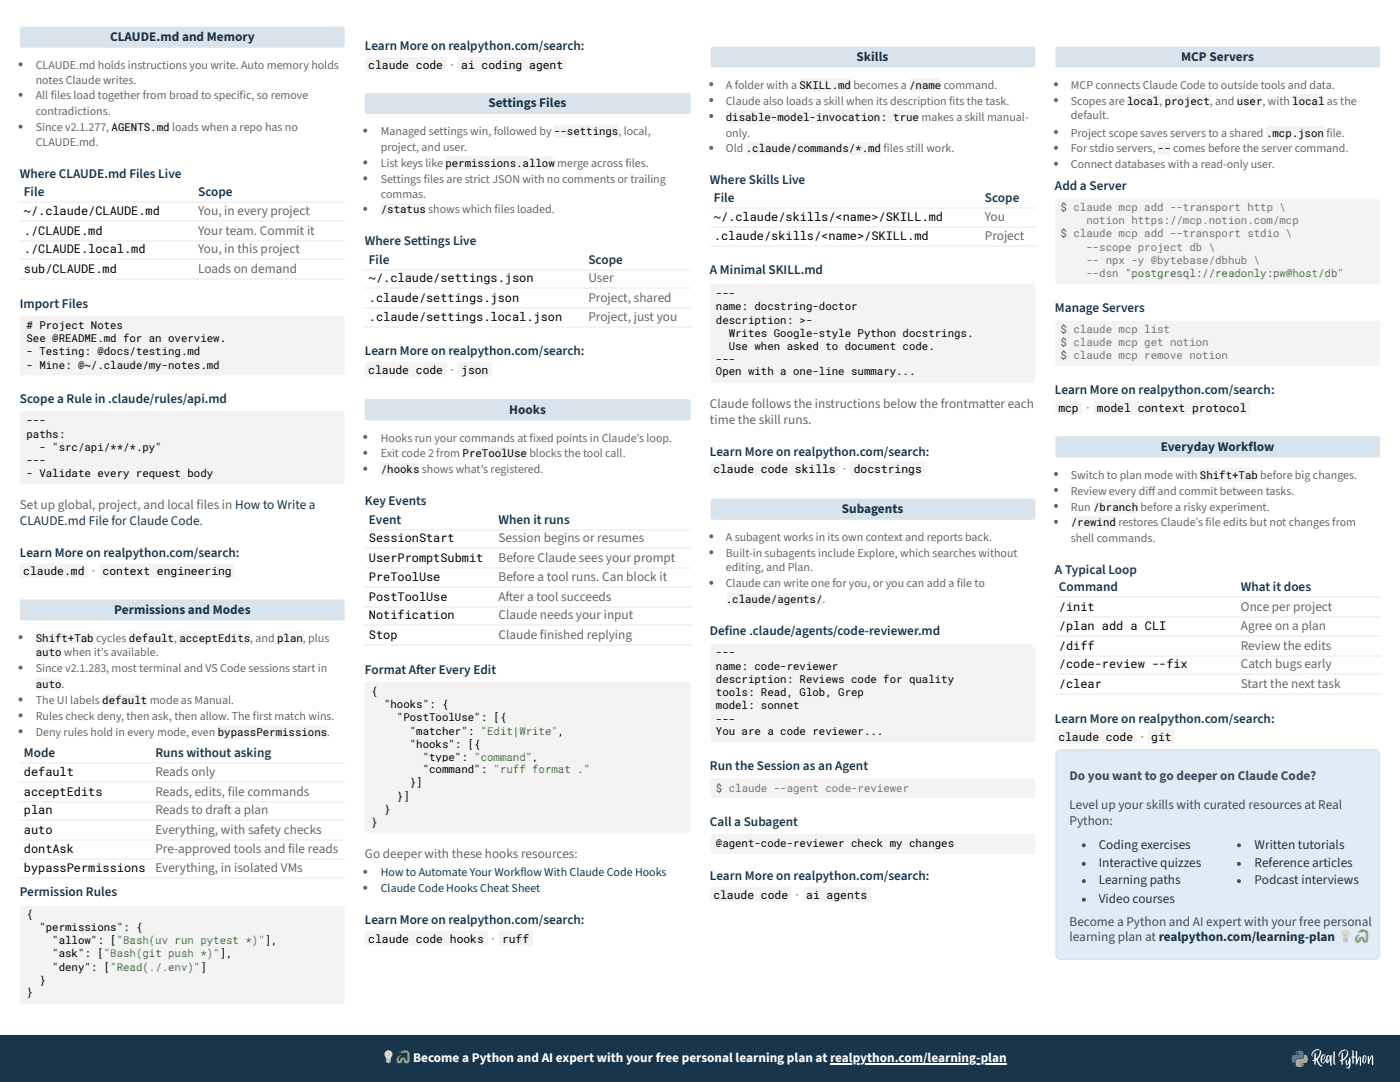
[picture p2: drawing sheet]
<svg xmlns="http://www.w3.org/2000/svg" width="279mm" height="216mm" viewBox="0 0 279 216" stroke-linecap="round" stroke-linejoin="round" font-family="sans-serif">
<defs><g id="words">
<g font-size="2.6" fill="#18354c">
<text x="22" y="8.2">CLAUDE.md and Memory</text>
<text x="72.8" y="10.1">Learn More on realpython.com/search:</text>
<text x="171" y="12.2">Skills</text>
<text x="235.7" y="12.2">MCP Servers</text>
<text x="97.5" y="21.4">Settings Files</text>
<text x="4" y="35.5">Where CLAUDE.md Files Live</text>
<text x="4.8" y="39.2">File</text>
<text x="39.6" y="39.2">Scope</text>
<text x="141.7" y="36.8">Where Skills Live</text>
<text x="142.5" y="40.2">File</text>
<text x="196.6" y="40.2">Scope</text>
<text x="210.5" y="37.8">Add a Server</text>
<text x="72.8" y="48.9">Where Settings Live</text>
<text x="73.6" y="52.7">File</text>
<text x="117.4" y="52.7">Scope</text>
<text x="141.7" y="54.8">A Minimal SKILL.md</text>
<text x="4" y="61.4">Import Files</text>
<text x="210.5" y="62.2">Manage Servers</text>
<text x="72.8" y="70.9">Learn More on realpython.com/search:</text>
<text x="4" y="80.4">Scope a Rule in .claude/rules/api.md</text>
<text x="101.6" y="82.5">Hooks</text>
<text x="210.5" y="78.6">Learn More on realpython.com/search:</text>
<text x="231.6" y="90">Everyday Workflow</text>
<text x="141.7" y="91">Learn More on realpython.com/search:</text>
<text x="72.8" y="100.8">Key Events</text>
<text x="4" y="104.8">CLAUDE.md File for Claude Code.</text>
<text x="73.6" y="104.5">Event</text>
<text x="99.5" y="104.5">When it runs</text>
<text x="168" y="102.4">Subagents</text>
<text x="4" y="111.1">Learn More on realpython.com/search:</text>
<text x="210.5" y="114.6">A Typical Loop</text>
<text x="211.3" y="118">Command</text>
<text x="247.6" y="118">What it does</text>
<text x="22.8" y="122.5">Permissions and Modes</text>
<text x="141.7" y="126.7">Define .claude/agents/code-reviewer.md</text>
<text x="72.8" y="134.4">Format Afer Every Edit</text>
<text x="83.1" y="134.4">t</text>
<text x="210.5" y="144.2">Learn More on realpython.com/search:</text>
<text x="4.8" y="151.1">Mode</text>
<text x="31" y="151.1">Runs without asking</text>
<text x="141.7" y="153.7">Run the Session as an Agent</text>
<text x="141.7" y="164.8">Call a Subagent</text>
<text x="219.3" y="169.3">Coding exercises</text>
<text x="219.3" y="173">Interactive quizzes</text>
<text x="250.4" y="169.3">Written tutorials</text>
<text x="250.4" y="173">Reference articles</text>
<text x="4" y="178.9">Permission Rules</text>
<text x="141.7" y="175.7">Learn More on realpython.com/search:</text>
<text x="219.3" y="176.5">Learning paths</text>
<text x="250.4" y="176.5">Podcast interviews</text>
<text x="72.8" y="184.4">Learn More on realpython.com/search:</text>
<text x="219.3" y="180.2">Video courses</text>
</g>
<g font-size="2.6" fill="#666">
<text x="39.6" y="42.9">You, in every project</text>
<text x="39.6" y="46.8">Your team. Commit it</text>
<text x="196.6" y="44.2">You</text>
<text x="196.6" y="47.9">Project</text>
<text x="39.6" y="50.5">You, in this project</text>
<text x="39.6" y="54.5">Loads on demand</text>
<text x="117.4" y="56.4">User</text>
<text x="117.4" y="60.3">Project, shared</text>
<text x="117.4" y="64">Project, just you</text>
<text x="141.7" y="81.5">Claude follows the instructions below the frontmatter each</text>
<text x="141.7" y="84.7">time the skill runs.</text>
<text x="4" y="101.6">Set up global, project, and local files in How to Write a</text>
<text x="99.5" y="108.2">Session begins or resumes</text>
<text x="99.5" y="112.2">Before Claude sees your prompt</text>
<text x="99.5" y="115.9">Before a tool runs. Can block it</text>
<text x="99.5" y="119.9">Afer a tool succeeds</text>
<text x="100.9" y="119.9">t</text>
<text x="99.5" y="123.6">Claude needs your input</text>
<text x="247.6" y="122">Once per project</text>
<text x="247.6" y="125.7">Agree on a plan</text>
<text x="99.5" y="127.5">Claude finished replying</text>
<text x="247.6" y="129.6">Review the edits</text>
<text x="247.6" y="133.3">Catch bugs early</text>
<text x="247.6" y="137.3">Start the next task</text>
<text x="31" y="154.8">Reads only</text>
<text x="31" y="158.8">Reads, edits, file commands</text>
<text x="31" y="162.5">Reads to draf a plan</text>
<text x="31" y="166.4">Everything, with safety checks</text>
<text x="44.7" y="162.5">t</text>
<text x="31" y="170.1">Pre-approved tools and file reads</text>
<text x="72.8" y="171.2">Go deeper with these hooks resources:</text>
<text x="31" y="174.1">Everything, in isolated VMs</text>
</g>
<g font-size="2.6" fill="#32516b">
<text x="213.5" y="155.6">Do you want to go deeper on Claude Code?</text>
<text x="213.5" y="161.4">Level up your skills with curated resources at Real</text>
<text x="213.5" y="164.6">Python:</text>
<text x="213.5" y="184.7">Become a Python and AI expert with your free personal</text>
<text x="213.5" y="187.9">learning plan at realpython.com/learning-plan</text>
</g>
<text font-size="2.6" fill="#fff" x="82.5" y="211.9">Become a Python and AI expert with your free personal learning plan at realpython.com/learning-plan</text>
<g font-size="2.4" fill="#666">
<text x="7.1" y="13.8">CLAUDE.md holds instructions you write. Auto memory holds</text>
<text x="7.1" y="16.7">notes Claude writes.</text>
<text x="144.9" y="17.7">A folder with a SKILL.md becomes a /name command.</text>
<text x="213.7" y="17.7">MCP connects Claude Code to outside tools and data.</text>
<text x="7.1" y="19.8">All files load together from broad to specific, so remove</text>
<text x="7.1" y="23">contradictions.</text>
<text x="144.9" y="20.9">Claude also loads a skill when its description fits the task.</text>
<text x="213.7" y="20.9">Scopes are local, project, and user, with local as the</text>
<text x="213.7" y="23.8">default.</text>
<text x="7.1" y="26.2">Since v2.1.277, AGENTS.md loads when a repo has no</text>
<text x="7.1" y="29.1">CLAUDE.md.</text>
<text x="76" y="27">Managed settings win, followed by --settings, local,</text>
<text x="144.9" y="27.3">only.</text>
<text x="213.7" y="27.3">Project scope saves servers to a shared .mcp.json file.</text>
<text x="76" y="30.2">project, and user.</text>
<text x="76" y="33.3">List keys like permissions.allow merge across files.</text>
<text x="144.9" y="30.4">Old .claude/commands/*.md files still work.</text>
<text x="213.7" y="30.4">For stdio servers, -- comes before the server command.</text>
<text x="213.7" y="33.6">Connect databases with a read-only user.</text>
<text x="76" y="36.5">Settings files are strict JSON with no comments or trailing</text>
<text x="76" y="39.4">commas.</text>
<text x="76" y="88.1">Hooks run your commands at fixed points in Claude’s loop.</text>
<text x="76" y="91.3">Exit code 2 from PreToolUse blocks the tool call.</text>
<text x="213.7" y="95.5">Switch to plan mode with Shift+Tab before big changes.</text>
<text x="213.7" y="98.7">Review every diff and commit between tasks.</text>
<text x="213.7" y="101.9">Run /branch before a risky experiment.</text>
<text x="144.9" y="107.9">A subagent works in its own context and reports back.</text>
<text x="144.9" y="111.1">Built-in subagents include Explore, which searches without</text>
<text x="213.7" y="108.2">shell commands.</text>
<text x="144.9" y="114">editing, and Plan.</text>
<text x="144.9" y="117.2">Claude can write one for you, or you can add a file to</text>
<text x="7.1" y="134.1">Since v2.1.283, most terminal and VS Code sessions start in</text>
<text x="7.1" y="140.5">The UI labels default mode as Manual.</text>
<text x="7.1" y="143.7">Rules check deny, then ask, then allow. The first match wins.</text>
<text x="7.1" y="146.8">Deny rules hold in every mode, even bypassPermissions.</text>
</g>
<g font-size="2.4">
<text x="4.8" y="42.9">~/.claude/CLAUDE.md</text>
<text x="4.8" y="46.8">./CLAUDE.md</text>
<text x="142.5" y="44.2">~/.claude/skills/&lt;name&gt;/SKILL.md</text>
<text x="142.5" y="47.9">.claude/skills/&lt;name&gt;/SKILL.md</text>
<text x="4.8" y="50.5">./CLAUDE.local.md</text>
<text x="4.8" y="54.5">sub/CLAUDE.md</text>
<text x="73.6" y="56.4">~/.claude/settings.json</text>
<text x="73.6" y="60.3">.claude/settings.json</text>
<text x="73.6" y="64">.claude/settings.local.json</text>
<text x="73.6" y="108.2">SessionStart</text>
<text x="73.6" y="112.2">UserPromptSubmit</text>
<text x="73.6" y="115.9">PreToolUse</text>
<text x="73.6" y="119.9">PostToolUse</text>
<text x="73.6" y="123.6">Notification</text>
<text x="211.3" y="122">/init</text>
<text x="211.3" y="125.7">/plan add a CLI</text>
<text x="73.6" y="127.5">Stop</text>
<text x="211.3" y="129.6">/diff</text>
<text x="211.3" y="133.3">/code-review --fix</text>
<text x="211.3" y="137.3">/clear</text>
<text x="4.8" y="154.8">default</text>
<text x="4.8" y="158.8">acceptEdits</text>
<text x="4.8" y="162.5">plan</text>
<text x="4.8" y="166.4">auto</text>
<text x="4.8" y="170.1">dontAsk</text>
<text x="4.8" y="174.1">bypassPermissions</text>
</g>
<g font-size="2.4" fill="#18354c">
<text x="76" y="174.9">How to Automate Your Workflow With Claude Code Hooks</text>
<text x="76" y="178.1">Claude Code Hooks Cheat Sheet</text>
</g>
<g font-size="2.3">
<text x="73.5" y="13.8">claude code ∙ ai coding agent</text>
<text x="73.5" y="74.6">claude code ∙ json</text>
<text x="211.2" y="82.3">mcp ∙ model context protocol</text>
<text x="142.4" y="94.5">claude code skills ∙ docstrings</text>
<text x="4.6" y="114.8">claude.md ∙ context engineering</text>
<text x="211.2" y="147.9">claude code ∙ git</text>
<text x="142.4" y="179.4">claude code ∙ ai agents</text>
<text x="73.5" y="188.1">claude code hooks ∙ ruff</text>
</g>
<g font-size="2.1">
<text x="144.9" y="24.1">disable-model-invocation: true makes a skill manual-</text>
<text x="76" y="42.6">/status shows which files loaded.</text>
<text x="142.9" y="59.3">---</text>
<text x="5.3" y="65.6"># Project Notes</text>
<text x="142.9" y="61.9">name: docstring-doctor</text>
<text x="142.9" y="64.6">description: &gt;-</text>
<text x="5.3" y="68.3">See @README.md for an overview.</text>
<text x="5.3" y="70.9">- Testing: @docs/testing.md</text>
<text x="145.4" y="67.2">Writes Google-style Python docstrings.</text>
<text x="145.4" y="69.8">Use when asked to document code.</text>
<text x="5.3" y="73.6">- Mine: @~/.claude/my-notes.md</text>
<text x="142.9" y="72.5">---</text>
<text x="142.9" y="74.9">Open with a one-line summary...</text>
<text x="5.3" y="84.7">---</text>
<text x="5.3" y="87.3">paths:</text>
<text x="7.9" y="90">- &quot;src/api/**/*.py&quot;</text>
<text x="5.3" y="92.6">---</text>
<text x="5.3" y="95.2">- Validate every request body</text>
<text x="76" y="94.5">/hooks shows what’s registered.</text>
<text x="213.7" y="105">/rewind restores Claude’s file edits but not changes from</text>
<text x="144.9" y="120.4">.claude/agents/.</text>
<text x="7.1" y="128.1">Shift+Tab cycles default, acceptEdits, and plan, plus</text>
<text x="7.1" y="131">auto when it’s available.</text>
<text x="142.9" y="131">---</text>
<text x="7.1" y="137.3">auto.</text>
<text x="142.9" y="133.6">name: code-reviewer</text>
<text x="142.9" y="136.3">description: Reviews code for quality</text>
<text x="74.1" y="138.6">{</text>
<text x="76.7" y="141.3">&quot;hooks&quot;: {</text>
<text x="79.2" y="143.9">&quot;PostToolUse&quot;: [{</text>
<text x="142.9" y="138.9">tools: Read, Glob, Grep</text>
<text x="142.9" y="141.6">model: sonnet</text>
<text x="81.8" y="146.6">&quot;matcher&quot;: &quot;Edit|Write&quot;,</text>
<text x="81.8" y="149.2">&quot;hooks&quot;: [{</text>
<text x="142.9" y="144.2">---</text>
<text x="142.9" y="146.6">You are a code reviewer...</text>
<text x="84.4" y="151.9">&quot;type&quot;: &quot;command&quot;,</text>
<text x="84.4" y="154.3">&quot;command&quot;: &quot;ruff format .&quot;</text>
<text x="79.2" y="159.5">}]</text>
<text x="81.8" y="156.9">}]</text>
<text x="74.1" y="164.8">}</text>
<text x="76.7" y="162.2">}</text>
<text x="142.9" y="169.1">@agent-code-reviewer check my changes</text>
<text x="5.3" y="183.1">{</text>
<text x="7.9" y="185.7">&quot;permissions&quot;: {</text>
<text x="10.4" y="188.4">&quot;allow&quot;: [&quot;Bash(uv run pytest *)&quot;],</text>
<text x="10.4" y="191">&quot;ask&quot;: [&quot;Bash(git push *)&quot;],</text>
<text x="7.9" y="196.3">}</text>
<text x="10.4" y="193.7">&quot;deny&quot;: [&quot;Read(./.env)&quot;]</text>
<text x="5.3" y="198.7">}</text>
</g>
<g font-size="2.1" fill="#8f5902">
<text x="211.7" y="42.1">$ claude mcp add --transport http \</text>
<text x="211.7" y="47.4">$ claude mcp add --transport stdio \</text>
<text x="211.7" y="66.4">$ claude mcp list</text>
<text x="211.7" y="69.1">$ claude mcp get notion</text>
<text x="211.7" y="71.7">$ claude mcp remove notion</text>
<text x="142.9" y="158">$ claude --agent code-reviewer</text>
</g>
<g font-size="2.1" fill="#6c757d">
<text x="216.8" y="44.7">notion https://mcp.notion.com/mcp</text>
<text x="216.8" y="50">--scope project db \</text>
<text x="216.8" y="52.7">-- npx -y @bytebase/dbhub \</text>
<text x="216.8" y="55.3">--dsn &quot;postgresql://readonly:pw@host/db&quot;</text>
</g>
</g></defs>
<path d="M4.1 5.4l.4-.1h63.8a.53 .53 0 0 1 .5 .5v3.2a.53 .53 0 0 1-.5 .5h-63.8a.53 .53 0 0 1-.5-.5v-3.2z" fill="#d8e3eb"/>
<path d="M4 40.3h64.8M4 44.1h64.8M4 48h64.8M4 51.7h64.8M4 55.7h64.8" fill="none" stroke="#f3f3f3" stroke-width=".26"/>
<g fill="#f3f3f3">
<path d="M4.1 63.1l.4-.1h63.8a.53 .53 0 0 1 .5 .5v10.8a.53 .53 0 0 1-.5 .6h-63.8a.53 .53 0 0 1-.5-.6v-10.8z"/>
<path d="M4.1 82.2l.4-.2h63.8a.53 .53 0 0 1 .5 .5v13.5a.53 .53 0 0 1-.5 .6h-63.8a.53 .53 0 0 1-.5-.6v-13.5z"/>
</g>
<path d="M4.1 119.7l.4-.1h63.8a.53 .53 0 0 1 .5 .5v3.2a.53 .53 0 0 1-.5 .5h-63.8a.53 .53 0 0 1-.5-.5v-3.2z" fill="#d8e3eb"/>
<path d="M4 152.3h64.8M4 156h64.8M4 159.9h64.8M4 163.6h64.8M4 167.6h64.8M4 171.3h64.8M4 175.3h64.8" fill="none" stroke="#f3f3f3" stroke-width=".26"/>
<path d="M4.1 180.9l.4-.2h63.8a.53 .53 0 0 1 .5 .5v18.6a.53 .53 0 0 1-.5 .5h-63.8a.53 .53 0 0 1-.5-.5v-18.6z" fill="#f3f3f3"/>
<path d="M72.9 18.7l.4-.2h64a.53 .53 0 0 1 .5 .5v3.2a.53 .53 0 0 1-.5 .6h-64a.53 .53 0 0 1-.5-.6v-3.2z" fill="#d8e3eb"/>
<path d="M72.8 53.8h65M72.8 57.5h65M72.8 61.5h65M72.8 65.2h65" fill="none" stroke="#f3f3f3" stroke-width=".26"/>
<path d="M72.9 79.8l.4-.2h64a.53 .53 0 0 1 .5 .6v3.1a.53 .53 0 0 1-.5 .6h-64a.53 .53 0 0 1-.5-.6v-3.1z" fill="#d8e3eb"/>
<path d="M72.8 105.7h65M72.8 109.4h65M72.8 113.4h65M72.8 117.1h65M72.8 121h65M72.8 124.8h65M72.8 128.7h65" fill="none" stroke="#f3f3f3" stroke-width=".26"/>
<path d="M72.9 136.2l.4-.2h64a.53 .53 0 0 1 .5 .5v29.1a.53 .53 0 0 1-.5 .6h-64a.53 .53 0 0 1-.5-.6v-29.1z" fill="#f3f3f3"/>
<path d="M142 9.4l.3-.1h63.8a.53 .53 0 0 1 .5 .5v3.2a.53 .53 0 0 1-.5 .5h-63.8a.53 .53 0 0 1-.5-.5v-3.2z" fill="#d8e3eb"/>
<path d="M141.8 41.4h64.8M141.8 45.4h64.8M141.8 49.1h64.8" fill="none" stroke="#f3f3f3" stroke-width=".26"/>
<path d="M142 56.8l.3-.2h63.8a.53 .53 0 0 1 .5 .5v18.8a.53 .53 0 0 1-.5 .6h-63.8a.53 .53 0 0 1-.5-.6v-18.8z" fill="#f3f3f3"/>
<path d="M142 99.6l.3-.1h63.8a.53 .53 0 0 1 .5 .5v3.2a.53 .53 0 0 1-.5 .5h-63.8a.53 .53 0 0 1-.5-.5v-3.2z" fill="#d8e3eb"/>
<g fill="#f3f3f3">
<path d="M142 128.7l.3-.1h63.8a.53 .53 0 0 1 .5 .5v18.5a.53 .53 0 0 1-.5 .6h-63.8a.53 .53 0 0 1-.5-.6v-18.5z"/>
<path d="M142 155.5l.3-.2h63.8a.53 .53 0 0 1 .5 .5v2.9a.53 .53 0 0 1-.5 .6h-63.8a.53 .53 0 0 1-.5-.6v-2.9z"/>
<path d="M142 166.6l.3-.2h63.8a.53 .53 0 0 1 .5 .6v2.9a.53 .53 0 0 1-.5 .5h-63.8a.53 .53 0 0 1-.5-.5v-2.9z"/>
</g>
<path d="M210.8 9.4l.3-.1h63.8a.53 .53 0 0 1 .5 .5v3.2a.53 .53 0 0 1-.5 .5h-63.8a.53 .53 0 0 1-.5-.5v-3.2z" fill="#d8e3eb"/>
<g fill="#f3f3f3">
<path d="M210.8 39.8l.3-.1h63.8a.53 .53 0 0 1 .5 .5v15.9a.53 .53 0 0 1-.5 .5h-63.8a.53 .53 0 0 1-.5-.5v-15.9z"/>
<path d="M210.8 64.2l.3-.2h63.8a.53 .53 0 0 1 .5 .6v7.9a.53 .53 0 0 1-.5 .5h-63.8a.53 .53 0 0 1-.5-.5v-7.9z"/>
</g>
<path d="M210.8 87.2l.3-.2h63.8a.53 .53 0 0 1 .5 .6v3.2a.53 .53 0 0 1-.5 .5h-63.8a.53 .53 0 0 1-.5-.5v-3.2z" fill="#d8e3eb"/>
<path d="M210.6 119.2h64.8M210.6 123.2h64.8M210.6 126.9h64.8M210.6 130.8h64.8M210.6 134.5h64.8M210.6 138.5h64.8" fill="none" stroke="#f3f3f3" stroke-width=".26"/>
<path d="M211 149.9l.7-.3h62.7a.93 .93 0 0 1 .9 .9v40a.93 .93 0 0 1-.9 .9h-62.7a.93 .93 0 0 1-1-.9v-40z" fill="#dfebf5"/>
<path d="M211 149.9l.7-.3h62.7a.93 .93 0 0 1 .9 .9v40a.93 .93 0 0 1-.9 .9h-62.7a.93 .93 0 0 1-1-.9v-40z" fill="none" stroke="#d3e3f1" stroke-width=".26"/>
<g fill="#666">
<circle cx="4.1" cy="12.8" r=".4"/>
<circle cx="4.1" cy="18.9" r=".4"/>
<circle cx="4.1" cy="25.3" r=".4"/>
</g>
<g fill="#f3f3f3">
<path d="M22.4 24.2l.4-.1h10.5a.53 .53 0 0 1 .6 .5v1.6a.53 .53 0 0 1-.6 .5h-10.5a.53 .53 0 0 1-.6-.5v-1.6z"/>
<path d="M5.4 63.7h19.3v2.4h-18.9a.53 .53 0 0 1-.5-.5z"/>
<path d="M5.2 66.1h40.1v2.7h-40.1z"/>
<path d="M5.2 68.8h34.8v2.6h-34.8z"/>
<path d="M5.2 71.4h38.2a.53 .53 0 0 1 .5 .6v1.6a.53 .53 0 0 1-.5 .5h-38.2z"/>
<path d="M5.4 82.8h3.9v2.4h-3.5a.53 .53 0 0 1-.5-.5z"/>
<path d="M5.2 85.2h7.8v2.6h-7.8z"/>
<path d="M5.2 87.8h27.1v2.7h-27.1z"/>
<path d="M5.2 90.5h4.1v2.6h-4.1z"/>
<path d="M5.2 93.1h36.9a.53 .53 0 0 1 .5 .6v1.5a.53 .53 0 0 1-.5 .6h-36.9z"/>
<path d="M4.1 112.6l.4-.2h12.4a.53 .53 0 0 1 .6 .6v1.8a.53 .53 0 0 1-.6 .6h-12.4a.53 .53 0 0 1-.5-.6v-1.8z"/>
<path d="M20 112.6l.4-.2h25.9a.53 .53 0 0 1 .5 .6v1.8a.53 .53 0 0 1-.5 .6h-25.9a.53 .53 0 0 1-.6-.6v-1.8z"/>
</g>
<circle cx="4.1" cy="127.1" r=".4" fill="#666"/>
<g fill="#f3f3f3">
<path d="M7.3 126.1l.4-.2h10.6a.53 .53 0 0 1 .5 .6v1.6a.53 .53 0 0 1-.5 .5h-10.6a.53 .53 0 0 1-.6-.5v-1.6z"/>
<path d="M25.8 126.1l.4-.2h7.9a.53 .53 0 0 1 .6 .6v1.6a.53 .53 0 0 1-.6 .5h-7.9a.53 .53 0 0 1-.5-.5v-1.6z"/>
<path d="M35.9 126.1l.3-.2h13.3a.53 .53 0 0 1 .5 .6v1.6a.53 .53 0 0 1-.5 .5h-13.3a.53 .53 0 0 1-.5-.5v-1.6z"/>
<path d="M55.5 126.1l.3-.2h4.3a.53 .53 0 0 1 .5 .6v1.6a.53 .53 0 0 1-.5 .5h-4.3a.53 .53 0 0 1-.5-.5v-1.6z"/>
<path d="M7.3 129l.4-.1h3.9a.53 .53 0 0 1 .6 .5v1.6a.53 .53 0 0 1-.6 .5h-3.9a.53 .53 0 0 1-.6-.5v-1.6z"/>
</g>
<circle cx="4.1" cy="133.2" r=".4" fill="#666"/>
<path d="M7.3 135.4l.4-.2h3.9a.53 .53 0 0 1 .6 .5v1.6a.53 .53 0 0 1-.6 .5h-3.9a.53 .53 0 0 1-.6-.5v-1.6z" fill="#f3f3f3"/>
<circle cx="4.1" cy="139.6" r=".4" fill="#666"/>
<path d="M20.5 138.5l.4-.1h7.9a.53 .53 0 0 1 .6 .5v1.6a.53 .53 0 0 1-.6 .5h-7.9a.53 .53 0 0 1-.5-.5v-1.6z" fill="#f3f3f3"/>
<g fill="#666">
<circle cx="4.1" cy="142.7" r=".4"/>
<circle cx="4.1" cy="145.9" r=".4"/>
</g>
<g fill="#f3f3f3">
<path d="M43.5 144.9l.4-.2h20.9a.53 .53 0 0 1 .6 .6v1.5a.53 .53 0 0 1-.6 .6h-20.9a.53 .53 0 0 1-.5-.6v-1.5z"/>
<path d="M5.4 181.2h1.3v2.4h-.9a.53 .53 0 0 1-.5-.5z"/>
<path d="M5.2 183.6h23.2v2.7h-23.2z"/>
<path d="M5.2 186.3h50.1v2.6h-50.1z"/>
<path d="M5.2 188.9h41.2v2.7h-41.2z"/>
<path d="M5.2 191.6h36.1v2.6h-36.1z"/>
<path d="M5.2 194.2h4.1v2.6h-4.1z"/>
<path d="M5.2 196.6h.9a.53 .53 0 0 1 .5 .5v1.6a.53 .53 0 0 1-.5 .5h-.9z"/>
<path d="M72.9 11.5l.4-.1h15.3a.53 .53 0 0 1 .6 .5v1.9a.53 .53 0 0 1-.6 .5h-15.3a.53 .53 0 0 1-.5-.5v-1.9z"/>
<path d="M91.4 11.5l.4-.1h20.6a.53 .53 0 0 1 .6 .5v1.9a.53 .53 0 0 1-.6 .5h-20.6a.53 .53 0 0 1-.5-.5v-1.9z"/>
</g>
<circle cx="72.9" cy="26.1" r=".4" fill="#666"/>
<path d="M110.8 25l.3-.1h11.7a.53 .53 0 0 1 .5 .5v1.6a.53 .53 0 0 1-.5 .5h-11.7a.53 .53 0 0 1-.5-.5v-1.6z" fill="#f3f3f3"/>
<circle cx="72.9" cy="32.4" r=".4" fill="#666"/>
<path d="M89.1 31.4l.3-.2h20.9a.53 .53 0 0 1 .6 .5v1.6a.53 .53 0 0 1-.6 .6h-20.9a.53 .53 0 0 1-.5-.6v-1.6z" fill="#f3f3f3"/>
<g fill="#666">
<circle cx="72.9" cy="35.6" r=".4"/>
<circle cx="72.9" cy="41.7" r=".4"/>
</g>
<g fill="#f3f3f3">
<path d="M76.1 40.6l.4-.1h7.9a.53 .53 0 0 1 .5 .5v1.6a.53 .53 0 0 1-.5 .5h-7.9a.53 .53 0 0 1-.6-.5v-1.6z"/>
<path d="M72.9 72.4l.4-.2h15.3a.53 .53 0 0 1 .6 .6v1.8a.53 .53 0 0 1-.6 .5h-15.3a.53 .53 0 0 1-.5-.5v-1.8z"/>
<path d="M91.4 72.4l.4-.2h5.8a.53 .53 0 0 1 .6 .6v1.8a.53 .53 0 0 1-.6 .5h-5.8a.53 .53 0 0 1-.5-.5v-1.8z"/>
</g>
<g fill="#666">
<circle cx="72.9" cy="87.2" r=".4"/>
<circle cx="72.9" cy="90.4" r=".4"/>
</g>
<path d="M92.5 89.3l.4-.1h11.9a.53 .53 0 0 1 .5 .5v1.6a.53 .53 0 0 1-.5 .5h-11.9a.53 .53 0 0 1-.6-.5v-1.6z" fill="#f3f3f3"/>
<circle cx="72.9" cy="93.5" r=".4" fill="#666"/>
<g fill="#f3f3f3">
<path d="M76.1 92.5l.4-.2h6.6a.53 .53 0 0 1 .5 .6v1.6a.53 .53 0 0 1-.5 .5h-6.6a.53 .53 0 0 1-.6-.5v-1.6z"/>
<path d="M74.2 136.8l1.3-.1v2.5h-.9a.53 .53 0 0 1-.5-.6z"/>
<path d="M74 139.2h15.5v2.6h-15.5z"/>
<path d="M74 141.8h27.1v2.7h-27.1z"/>
<path d="M74 144.5h38.8v2.6h-38.8z"/>
<path d="M74 147.1h22.1v2.7h-22.1z"/>
<path d="M74 149.8h33.5v2.6h-33.5z"/>
<path d="M74 152.1h43.8v2.7h-43.8z"/>
<path d="M74 154.8h10.5v2.6h-10.5z"/>
<path d="M74 157.4h7.8v2.7h-7.8z"/>
<path d="M74 160.1h4.1v2.6h-4.1z"/>
<path d="M74 162.7h.9a.53 .53 0 0 1 .5 .5v1.6a.53 .53 0 0 1-.5 .6h-.9z"/>
</g>
<g fill="#666">
<circle cx="72.9" cy="174" r=".4"/>
<circle cx="72.9" cy="177.1" r=".4"/>
</g>
<g fill="#f3f3f3">
<path d="M72.9 185.9l.4-.2h23.5a.53 .53 0 0 1 .6 .6v1.8a.53 .53 0 0 1-.6 .5h-23.5a.53 .53 0 0 1-.5-.5v-1.8z"/>
<path d="M99.6 185.9l.4-.2h5.8a.53 .53 0 0 1 .6 .6v1.8a.53 .53 0 0 1-.6 .5h-5.8a.53 .53 0 0 1-.5-.5v-1.8z"/>
</g>
<circle cx="141.9" cy="16.8" r=".4" fill="#666"/>
<g fill="#f3f3f3">
<path d="M159.7 15.8l.4-.2h9.2a.53 .53 0 0 1 .6 .5v1.6a.53 .53 0 0 1-.6 .6h-9.2a.53 .53 0 0 1-.6-.6v-1.6z"/>
<path d="M181.7 15.8l.3-.2h5.3a.53 .53 0 0 1 .6 .5v1.6a.53 .53 0 0 1-.6 .6h-5.3a.53 .53 0 0 1-.5-.6v-1.6z"/>
</g>
<g fill="#666">
<circle cx="141.9" cy="20" r=".4"/>
<circle cx="141.9" cy="23.2" r=".4"/>
</g>
<path d="M145.1 22.1l.4-.1h37.3a.53 .53 0 0 1 .6 .5v1.6a.53 .53 0 0 1-.6 .5h-37.3a.53 .53 0 0 1-.5-.5v-1.6z" fill="#f3f3f3"/>
<circle cx="141.9" cy="29.5" r=".4" fill="#666"/>
<g fill="#f3f3f3">
<path d="M149.1 28.5l.4-.2h25.9a.53 .53 0 0 1 .5 .5v1.6a.53 .53 0 0 1-.5 .6h-25.9a.53 .53 0 0 1-.5-.6v-1.6z"/>
<path d="M143 57.4h3.9v2.4h-3.5a.53 .53 0 0 1-.5-.5z"/>
<path d="M142.8 59.8h28.4v2.6h-28.4z"/>
<path d="M142.8 62.4h19.4v2.7h-19.4z"/>
<path d="M142.8 65.1h51.5v2.6h-51.5z"/>
<path d="M142.8 67.7h43.8v2.7h-43.8z"/>
<path d="M142.8 70.4h4.1v2.6h-4.1z"/>
<path d="M142.8 72.8h39.5a.53 .53 0 0 1 .5 .5v1.6a.53 .53 0 0 1-.5 .5h-39.5z"/>
<path d="M142 92.2l.3-.1h24.7a.53 .53 0 0 1 .5 .5v1.9a.53 .53 0 0 1-.5 .5h-24.7a.53 .53 0 0 1-.5-.5v-1.9z"/>
<path d="M169.8 92.2l.3-.1h14a.53 .53 0 0 1 .6 .5v1.9a.53 .53 0 0 1-.6 .5h-14a.53 .53 0 0 1-.5-.5v-1.9z"/>
</g>
<g fill="#666">
<circle cx="141.9" cy="107" r=".4"/>
<circle cx="141.9" cy="110.2" r=".4"/>
<circle cx="141.9" cy="116.3" r=".4"/>
</g>
<g fill="#f3f3f3">
<path d="M145.1 118.4l.4-.1h18a.53 .53 0 0 1 .5 .5v1.6a.53 .53 0 0 1-.5 .5h-18a.53 .53 0 0 1-.5-.5v-1.6z"/>
<path d="M143 129.1h3.9v2.4h-3.5a.53 .53 0 0 1-.5-.5z"/>
<path d="M142.8 131.5h24.5v2.6h-24.5z"/>
<path d="M142.8 134.1h47.7v2.7h-47.7z"/>
<path d="M142.8 136.8h29.8v2.6h-29.8z"/>
<path d="M142.8 139.4h16.8v2.7h-16.8z"/>
<path d="M142.8 142.1h4.1v2.6h-4.1z"/>
<path d="M142.8 144.5h32.9a.53 .53 0 0 1 .5 .5v1.6a.53 .53 0 0 1-.5 .5h-32.9z"/>
<path d="M143 156.1h38a.34 .34 0 0 1 .3-.1 .34 .34 0 0 1 .2 .4v1.6a.53 .53 0 0 1-.5 .5h-37.6a.53 .53 0 0 1-.5-.5z"/>
<path d="M143 167.2h47a.34 .34 0 0 1 .3 0 .34 .34 0 0 1 .2 .3v1.6a.53 .53 0 0 1-.5 .5h-46.6a.53 .53 0 0 1-.5-.5z"/>
<path d="M142 177.2l.3-.2h15.1a.53 .53 0 0 1 .6 .5v1.9a.53 .53 0 0 1-.6 .5h-15.1a.53 .53 0 0 1-.5-.5v-1.9z"/>
<path d="M160.5 177.2l.4-.2h12.4a.53 .53 0 0 1 .5 .5v1.9a.53 .53 0 0 1-.5 .5h-12.4a.53 .53 0 0 1-.6-.5v-1.9z"/>
</g>
<g fill="#666">
<circle cx="210.7" cy="16.8" r=".4"/>
<circle cx="210.7" cy="20" r=".4"/>
</g>
<g fill="#f3f3f3">
<path d="M225.1 18.9l.3-.1h5.6a.53 .53 0 0 1 .5 .5v1.6a.53 .53 0 0 1-.5 .5h-5.6a.53 .53 0 0 1-.5-.5v-1.6z"/>
<path d="M232.7 18.9l.4-.1h7.9a.53 .53 0 0 1 .6 .5v1.6a.53 .53 0 0 1-.6 .5h-7.9a.53 .53 0 0 1-.5-.5v-1.6z"/>
<path d="M247 18.9l.4-.1h4a.53 .53 0 0 1 .5 .5v1.6a.53 .53 0 0 1-.5 .5h-4a.53 .53 0 0 1-.5-.5v-1.6z"/>
<path d="M258.1 18.9l.4-.1h5.3a.53 .53 0 0 1 .5 .5v1.6a.53 .53 0 0 1-.5 .5h-5.3a.53 .53 0 0 1-.5-.5v-1.6z"/>
</g>
<circle cx="210.7" cy="26.3" r=".4" fill="#666"/>
<path d="M252.8 25.3l.4-.2h10.6a.53 .53 0 0 1 .5 .6v1.6a.53 .53 0 0 1-.5 .5h-10.6a.53 .53 0 0 1-.5-.5v-1.6z" fill="#f3f3f3"/>
<circle cx="210.7" cy="29.5" r=".4" fill="#666"/>
<path d="M231.1 28.5l.4-.2h1.6a.53 .53 0 0 1 .5 .5v1.6a.53 .53 0 0 1-.5 .6h-1.6a.53 .53 0 0 1-.5-.6v-1.6z" fill="#f3f3f3"/>
<circle cx="210.7" cy="32.7" r=".4" fill="#666"/>
<g fill="#f3f3f3">
<path d="M211.8 40.2h44.9v2.4h-44.5a.53 .53 0 0 1-.5-.5z"/>
<path d="M211.6 42.6h47.7v2.6h-47.7z"/>
<path d="M211.6 45.2h46.4v2.7h-46.4z"/>
<path d="M211.6 47.9h31.1v2.6h-31.1z"/>
<path d="M211.6 50.5h40.1v2.7h-40.1z"/>
<path d="M211.6 53.2h56.2a.53 .53 0 0 1 .5 .5v1.6a.53 .53 0 0 1-.5 .5h-56.2z"/>
<path d="M211.8 64.5h21.9v2.4h-21.5a.53 .53 0 0 1-.5-.5z"/>
<path d="M211.6 66.9h29.7v2.7h-29.7z"/>
<path d="M211.6 69.6h32.9a.53 .53 0 0 1 .5 .5v1.6a.53 .53 0 0 1-.5 .5h-32.9z"/>
<path d="M210.8 80.1l.3-.2h4.3a.53 .53 0 0 1 .5 .5v1.9a.53 .53 0 0 1-.5 .5h-4.3a.53 .53 0 0 1-.5-.5v-1.9z"/>
<path d="M218.4 80.1l.4-.2h30.2a.53 .53 0 0 1 .5 .5v1.9a.53 .53 0 0 1-.5 .5h-30.2a.53 .53 0 0 1-.5-.5v-1.9z"/>
</g>
<circle cx="210.7" cy="94.6" r=".4" fill="#666"/>
<path d="M239.6 93.6l.4-.2h10.6a.53 .53 0 0 1 .5 .5v1.6a.53 .53 0 0 1-.5 .5h-10.6a.53 .53 0 0 1-.6-.5v-1.6z" fill="#f3f3f3"/>
<g fill="#666">
<circle cx="210.7" cy="97.8" r=".4"/>
<circle cx="210.7" cy="100.9" r=".4"/>
</g>
<path d="M218.4 99.9l.4-.2h7.9a.53 .53 0 0 1 .6 .6v1.6a.53 .53 0 0 1-.6 .5h-7.9a.53 .53 0 0 1-.5-.5v-1.6z" fill="#f3f3f3"/>
<circle cx="210.7" cy="104.1" r=".4" fill="#666"/>
<g fill="#f3f3f3">
<path d="M213.9 103.1l.4-.2h7.9a.53 .53 0 0 1 .6 .6v1.5a.53 .53 0 0 1-.6 .6h-7.9a.53 .53 0 0 1-.5-.6v-1.5z"/>
<path d="M210.8 145.7l.3-.2h15.1a.53 .53 0 0 1 .5 .5v1.9a.53 .53 0 0 1-.5 .5h-15.1a.53 .53 0 0 1-.5-.5v-1.9z"/>
<path d="M229.3 145.7l.4-.2h4.2a.53 .53 0 0 1 .5 .5v1.9a.53 .53 0 0 1-.5 .5h-4.2a.53 .53 0 0 1-.6-.5v-1.9z"/>
</g>
<g fill="#32516b">
<circle cx="216.3" cy="168.7" r=".4"/>
<circle cx="216.3" cy="172.4" r=".4"/>
<circle cx="216.3" cy="175.8" r=".4"/>
<circle cx="216.3" cy="179.5" r=".4"/>
<circle cx="247.3" cy="168.7" r=".4"/>
<circle cx="247.3" cy="172.4" r=".4"/>
<circle cx="247.3" cy="175.8" r=".4"/>
</g>
<path d="M268 185.7a.83 .83 0 0 1 1.2 .1 .83 .83 0 0 1-.1 1.2 .5 .5 0 0 1-.6 .5 .5 .5 0 0 1-.5-.5l-.1-.2a.79 .79 0 0 1 .1-1.1z" fill="#ffd983"/>
<path d="M268.2 187.9h.7l-.3 .1z" fill="#ccd6dd"/>
<path d="M268.2 186.2l.4 .3 .2-.3 .1 .1-.3 .3v.9l-.1-.9z" fill="#ffcc4d"/>
<path d="M268.1 187.3h.9l-.1 .6h-.7z" fill="#99aab5"/>
<path d="M268.1 187.7l1-.1-1 .2zM268.1 187.4l1-.1-1 .2z" fill="#ccd6dd"/>
<path d="M271 185.8l.7 .1-.7 .2 .1-.1z" fill="#dd2e44"/>
<path d="M271.5 185.6a1.02 1.02 0 0 1 1.5 .7v1.2a.62 .62 0 0 1-.6 .6 .62 .62 0 0 1-.6-.7h-.2a.62 .62 0 0 1-.5 .7 .62 .62 0 0 1-.7-.6 .92 .92 0 0 1 1-1l-.4 .4-.1 .5 .2 .2a.64 .64 0 0 1 .6-.7 .64 .64 0 0 1 .7 .7l.2-.1-.1-1.4-1-.1-.1-.3z" fill="#77b255"/>
<circle cx="271.8" cy="185.7" r=".08" fill="#292f33"/>
<path d="M0 206.6h279.4v9.3h-279.4z" fill="#18354c"/>
<path d="M258.7 209.8l-.1 .6 .8 .1a1.75 1.75 0 0 0-1.5 .2 .83 .83 0 0 0-.1 .9 .83 .83 0 0 0 .7 .5l.1-.6a1.57 1.57 0 0 1 1.4-.3l.2-.4v-.7a1.06 1.06 0 0 0-1.5-.3zM258.8 210a.15 .15 0 0 1 .3 0 .15 .15 0 0 1-.3 0z" fill="#3a80a8"/>
<path d="M258.8 211.4l-.2 .3v.8a.89 .89 0 0 0 1.6 0v-.3l-.8-.1h.8a.84 .84 0 0 0 .8-.5 .84 .84 0 0 0-.1-.9l-.6-.2a.61 .61 0 0 1-.5 .8zM259.7 212.5a.15 .15 0 0 1 .3 0 .15 .15 0 0 1-.3 0z" fill="#ffd43c"/>
<g fill="#fff">
<path d="M267.5 209.8a.84 .84 0 0 1 .9-.4 .84 .84 0 0 1 .7 .8l-.4 .9-.7 .5-.1 .9-.2-.2v-.6l-.5-.1 .5-.1 .1-1.4 .2 .1v1.2a1.5 1.5 0 0 0 .7-1.8 .99 .99 0 0 0-1 .3 .99 .99 0 0 0-.3 1l.1 .1a.59 .59 0 0 1-.4-.6 .59 .59 0 0 1 .4-.6z"/>
<path d="M262 209.8a.84 .84 0 0 1 1.2-.4 .84 .84 0 0 1 .3 1.2l-.6 .8 .2 .3a.92 .92 0 0 0 .8 .9v.1a1.27 1.27 0 0 1-1.2-1.2l-.1 .1-.1 .9-.2-.2v-.6l-.4-.2 .4-.1 .1-1.3 .2 .1v1.1a1.52 1.52 0 0 0 .7-1.8 1.02 1.02 0 0 0-1.3 1.3l.1 .1a.46 .46 0 0 1-.4-.4 .46 .46 0 0 1 .2-.5z"/>
<path d="M273 210.7a.64 .64 0 0 1 .2 .8l.5-.9a.42 .42 0 0 1 .4 .2 .42 .42 0 0 1-.1 .5v1.3a1.34 1.34 0 0 1-.2-1.5v-.4l-.6 1.6h-.2z"/>
<path d="M266.2 209.8l.2 .1v2.3h.2l-.2 .2-.3-.3z"/>
<path d="M269.9 209.6l.2 .1 .1 1.1 .4 .1v-1.2l.2 .2 .1 1.7 .3-.7h.4v1.8l-.2-.2v-1.6l-.6 1.5-.2-.1v-1.3h-.4l-.1 1.3-.2-.2v-1.1l-.4-.1 .4-.1z"/>
<path d="M268.6 211.4a.76 .76 0 0 1 .2 1l.5-1.4h.1a2.56 2.56 0 0 1-.1 2.1l-.3 .1-.3-.1v-.2v-.2l.3 .3 .1-.1 .1-1v.1a.36 .36 0 0 1-.4 .5 .36 .36 0 0 1-.2-.5z"/>
<path d="M272.2 210.6a1.28 1.28 0 0 0 0 1.6 .76 .76 0 0 0 .5-1 .45 .45 0 0 0-.1-.5 .45 .45 0 0 0-.4-.1zM272.3 210.7h.1a1.68 1.68 0 0 1-.1 1.4l-.2-.5z"/>
<path d="M263.8 210.6a1.05 1.05 0 0 0 .2 1.6l.3-.1 .3-.5 .2 .5h.2l.4-.7 .1 1.1 .3 .2v-2.1l-.2-.1-.1 .4-.3-.4-.3 .1-.4 .9-.5 .6-.2-.5a.8 .8 0 0 0 .6-1.2h-.4zM264.2 210.6l.1-.1a.72 .72 0 0 1-.5 .9zM265.2 210.7l.2 .4-.4 .8a1.29 1.29 0 0 1 .2-1.2z"/>
</g>
<path d="M77 209.8a.83 .83 0 0 1 1.2 .1 .83 .83 0 0 1-.2 1.2 .5 .5 0 0 1-.5 .5 .5 .5 0 0 1-.5-.5l-.1-.2a.79 .79 0 0 1 .1-1.1z" fill="#ffd983"/>
<path d="M77.2 211.9h.6l-.3 .2z" fill="#ccd6dd"/>
<path d="M77.2 210.3l.3 .2 .3-.2 .1 .1-.3 .3-.1 .8-.1-.8z" fill="#ffcc4d"/>
<path d="M77.1 211.4h.9l-.1 .5h-.8z" fill="#99aab5"/>
<path d="M77 211.8l1-.1-.9 .2zM77 211.5l1-.1-.9 .2z" fill="#ccd6dd"/>
<path d="M79.7 209.9l.7 .1-.7 .2 .1-.2z" fill="#dd2e44"/>
<path d="M80.2 209.7a1.02 1.02 0 0 1 1.6 .7v1.2a.62 .62 0 0 1-.7 .6 .62 .62 0 0 1-.6-.7h-.1a.62 .62 0 0 1-.6 .7 .62 .62 0 0 1-.7-.6 .92 .92 0 0 1 1.1-1l-.5 .4-.1 .5 .2 .2a.64 .64 0 0 1 .6-.7 .64 .64 0 0 1 .7 .7l.2-.1-.1-1.4-1-.1-.1-.3z" fill="#77b255"/>
<circle cx="80.5" cy="209.8" r=".08" fill="#292f33"/>
<path d="M165.7 212.2h35.2v.3h-35.2z" fill="#fff"/>
<use href="#words"/>
</svg>
